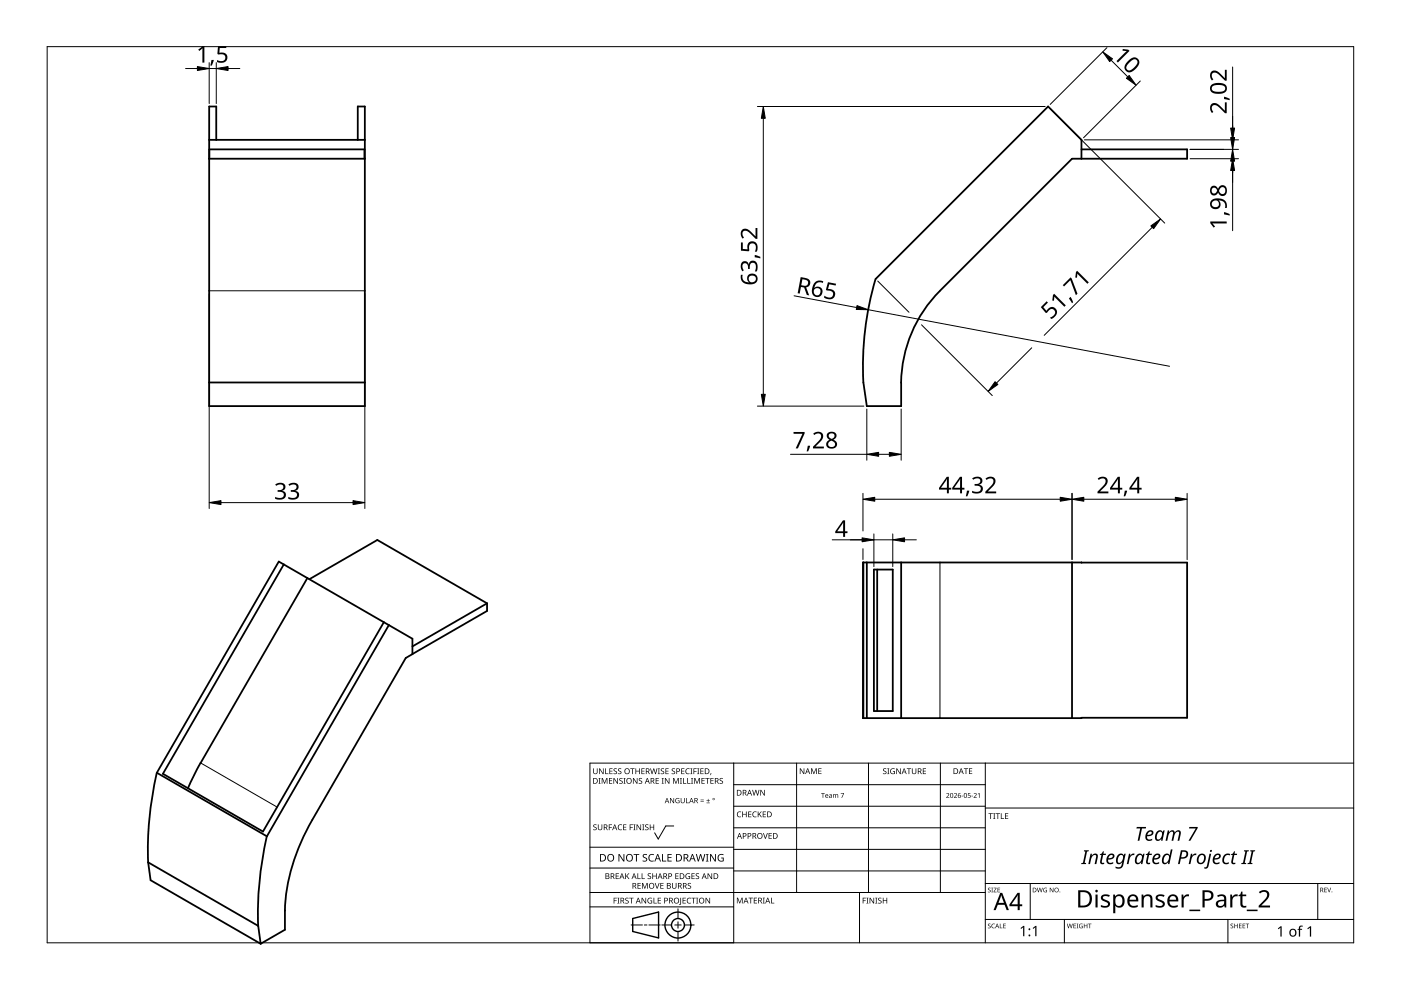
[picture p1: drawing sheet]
<svg xmlns="http://www.w3.org/2000/svg" width="297mm" height="210mm" viewBox="0 0 297 210" stroke-linecap="round" stroke-linejoin="round" font-family="sans-serif">
<g fill="none" stroke="#000" stroke-width=".38">
<path d="M44.4 29.7h33M44.4 31.7h32.9v2M45.9 29.7v-7.1h-1.5v63.5h33v-63.5h-1.5v7.1M77.4 33.7h-33M229.3 33.7v-4l-7.1-7.1-36.5 36.5M229.3 31.7h22.4v2h-24.4l-28 28M185.6 59.2a65.8 65.8 0 0 0-2.6 21.9M199.3 61.7a28.1 28.1 0 0 0-8.2 19.4M77.4 81.1h-33M191.1 81.1v5h-7.3l-.7-5M60.2 119.7l-25.7 44.4 21.3 12.2 25.6-44.4M183 119.3h68.7v32.9l-68.7 .1z"/>
<path d="M183.1 119.3v33M183.8 119.3v33M191.1 119.3v33M227.3 119.3v33M229.3 119.3h.1M65.2 122.6l-22.7 39.2M65.6 122.8l14.4-8.3 23.3 13.4M82.4 132.5l-25.8 44.8-23.3-13.5 25.8-44.7 28.3 16.3v3.3M103.3 127.9v1.6l-17.3 10-19.8 34.3M103.3 127.9l-15.9 9.2M185.3 120.8h4v30h-4zM186 120.8v30"/>
<path d="M33.2 163.9a72.6 72.6 0 0 0-1.8 19M42.5 161.8l-2.7 5.3M56.6 177.3a73.5 73.5 0 0 0-1.9 19M66.2 173.8a40.9 40.9 0 0 0-5.8 19.3v4l-5.1 3M54.7 196.3l-23.3-13.5 .5 3.8 23.4 13.5M54.7 196.3l.6 3.8"/>
</g>
<path d="M77.4 61.7h-33M199.3 119.3v33M42.5 161.8l16.3 9.3" fill="none" stroke="#000" stroke-width=".21"/>
<path d="M10 9.9h277v190h-277z" fill="none" stroke="#000" stroke-width=".21"/>
<g fill="none" stroke="#000" stroke-width=".21">
<path d="M125.1 179.6h30.5M142.8 175.1h-1.6l-1.6 2.8-.8-1.3M155.6 166.4h53.3M155.6 161.8v38.1h-30.5v-38.1h161.9M168.9 161.8v27.4M184.1 161.8v27.4M199.4 161.8v27.4M208.9 170.9h-53.3M208.9 175.5h-53.3M208.9 161.8v38.1M287 171.3h-78.1M125.1 192.3h30.5"/>
<path d="M125.1 189.2h83.8M133.8 196.1h2.4M136.6 196.1h.6M140 196.1h-2.4M140.3 196.1h2.1M143.1 196.1h1.3M143.7 195.4v1.4M143.7 197.5v2M143.7 192.7v2M147.2 196.1h-2.1M155.6 180.1h53.3M155.6 184h-30.5"/>
<path d="M182.2 189.2v10.7M208.9 184.7h-53.3M218.4 187.3v7.6M225.7 194.9v5M260.3 194.9v5M279.4 187.3v7.6M287 194.9h-78.1M287 187.3h-78.1"/>
</g>
<g fill="#000">
<path d="M125.8 174.9l.5-.1h.2l-.1 .2a.25 .25 0 0 0-.3-.1 .25 .25 0 0 0 0 .4 .42 .42 0 0 1 .4 .5 .42 .42 0 0 1-.7 .2v-.1a.27 .27 0 0 0 .5 0 .27 .27 0 0 0-.1-.4l-.4-.2zM125.8 162.9h.1v.8a.32 .32 0 0 0 .3 .3 .32 .32 0 0 0 .3-.3v-.8h.2v.8a.47 .47 0 0 1-.5 .4 .47 .47 0 0 1-.4-.4zM126.9 165h.4l-.1 .1v1l.1 .1h-.4l.1-.1v-1zM126.8 174.8h.1v.8a.32 .32 0 0 0 .3 .3 .32 .32 0 0 0 .3-.3v-.8h.2v.8a.47 .47 0 0 1-.5 .4 .47 .47 0 0 1-.4-.4zM127 162.9h.2l.6 1v-1h.2v1.2h-.2l-.7-1 .1 1h-.2zM127.6 165h.2l.4 1 .4-1h.2v1.2h-.2v-1.1l-.4 1.1h-.1l-.4-1.1v1.1h-.1zM128.3 162.9h.2v1.1h.5v.1h-.7zM129.1 174.8h.7v.1h-.6v.5h.5v.1h-.5v.5h-.1zM129.1 165h.7v.1h-.5v.4h.5v.1h-.5v.4h.5v.2h-.7zM129.2 162.9h.7v.1h-.5v.4h.4v.2h-.4v.4h.5v.1h-.7zM130.1 163l.5-.1 .2 .1v.1a.25 .25 0 0 0-.4-.1 .25 .25 0 0 0 0 .4 .42 .42 0 0 1 .4 .5 .42 .42 0 0 1-.7 .2v-.1a.27 .27 0 0 0 .5 0 .27 .27 0 0 0-.1-.4l-.4-.2zM130.1 165h.1l.7 1v-1h.1v1.2h-.2l-.6-1v1h-.1z"/>
<path d="M131.1 175l.5-.2 .3 .1-.1 .1a.49 .49 0 0 0-.7 .4 .49 .49 0 0 0 .8 .4 .57 .57 0 0 1-.8 0 .57 .57 0 0 1 0-.8zM131.1 163l.4-.1 .2 .1v.1a.25 .25 0 0 0-.4-.1 .25 .25 0 0 0 0 .4 .42 .42 0 0 1 .4 .5 .42 .42 0 0 1-.6 .2v-.1a.27 .27 0 0 0 .4 0 .27 .27 0 0 0-.1-.4l-.3-.2zM131.4 165.1l.4-.2 .2 .1v.1a.25 .25 0 0 0-.4-.1 .25 .25 0 0 0 0 .4l.4 .2v.4l-.4 .2-.3-.1 .1-.1a.27 .27 0 0 0 .4 .1 .27 .27 0 0 0-.1-.4l-.4-.3zM132.2 165h.4l-.1 .1v1l.1 .1h-.4l.1-.1v-1zM132.1 174.8h.7v.1h-.5v.4h.5v.1h-.5v.5h.5v.1h-.7zM133.5 174.8h.7v.1h-.5v.5h.5v.1h-.5v.5h-.2zM133.6 162.9h.9v.1h-.3v1.1h-.2v-1.1h-.4zM134.3 174.8h.4l-.1 .1v1l.1 .1h-.4l.1-.1v-1zM134.2 165h.2l.6 1v-1h.2v1.2h-.2l-.7-1v1h-.1zM134.7 162.9h.2v.5h.6v-.5h.2v1.2h-.2v-.5h-.6v.5h-.2zM135 174.8h.1l.7 1v-1h.1v1.2h-.2l-.6-1v1h-.1zM135.5 165.1l.4-.2 .2 .1v.1a.25 .25 0 0 0-.4-.1 .25 .25 0 0 0 0 .4l.4 .2v.4l-.4 .2-.3-.1 .1-.1a.27 .27 0 0 0 .4 .1 .27 .27 0 0 0-.1-.4l-.3-.3z"/>
<path d="M136.2 174.8h.4l-.1 .1v1l.1 .1h-.4l.1-.1v-1zM136 162.9h.7v.1h-.6v.4h.5v.2h-.5v.4h.6v.1h-.7zM136.8 174.9l.4-.1h.3l-.1 .2a.25 .25 0 0 0-.3-.1 .25 .25 0 0 0 0 .4 .42 .42 0 0 1 .4 .5 .42 .42 0 0 1-.7 .2v-.1a.27 .27 0 0 0 .5 0 .27 .27 0 0 0-.1-.4l-.4-.2zM137.8 174.8h.1v.5h.6v-.5h.2v1.2h-.2v-.6h-.6v.6h-.1zM137.8 162.9h.2l.3 1 .2-1h.2l.3 1 .2-1h.2l-.3 1.2h-.2l-.3-1-.3 1h-.1zM139 165h.7v.1h-.5v.4h.5v.1h-.5v.4h.5v.2h-.7zM139.5 162.9h.4l-.1 .1v1l.1 .1h-.4l.1-.1v-1zM140.3 165h.4l-.1 .1v1l.1 .1h-.4l.1-.1v-1zM140.1 163l.5-.1 .2 .1v.1a.25 .25 0 0 0-.4-.1 .25 .25 0 0 0 0 .4 .42 .42 0 0 1 .4 .5 .42 .42 0 0 1-.7 .2l.1-.1a.27 .27 0 0 0 .4 0 .27 .27 0 0 0-.1-.4l-.4-.2zM141.1 162.9h.7v.1h-.6v.4h.5v.2h-.5v.4h.6v.1h-.7zM141 165h.1l.7 1v-1h.1v1.2h-.1l-.7-1v1h-.1zM142.1 169.2h.1l.6 .9v-.9h.1v1.1h-.1l-.6-.9v.9h-.1z"/>
<path d="M142.5 163l.4-.1 .2 .1v.1a.25 .25 0 0 0-.4-.1 .25 .25 0 0 0 0 .4 .42 .42 0 0 1 .4 .5 .42 .42 0 0 1-.6 .2v-.1a.27 .27 0 0 0 .4 0 .27 .27 0 0 0-.1-.4l-.4-.2zM142.7 165h.2l.4 1 .4-1h.2v1.2h-.1v-1.1l-.4 1.1h-.2l-.4-1.1v1.1h-.1zM143.3 169.3l.5-.1 .3 .1-.1 .1a.45 .45 0 0 0-.7 .3 .45 .45 0 0 0 .6 .5v-.4h-.2v-.1h.4v.6a.6 .6 0 0 1-.8-.2 .6 .6 0 0 1 0-.8zM144.2 165h.4l-.2 .1v1l.2 .1h-.4l.1-.1v-1zM144.8 165h.2v1h.5v.2h-.7zM144.4 162.9h.7v.1h-.5v.4h.5v.2h-.5v.4h.5v.1h-.7zM144.3 169.2h.2v.7a.28 .28 0 0 0 .2 .3 .28 .28 0 0 0 .3-.3v-.7h.2v.7a.42 .42 0 0 1-.5 .4 .42 .42 0 0 1-.4-.4zM145.5 169.2h.1v1h.5v.1h-.6zM145.7 165h.2v1h.5v.2h-.7zM145.5 163.1l.3-.2 .4 .1v.1l-.3-.1a.49 .49 0 0 0-.4 .7 .49 .49 0 0 0 .7 .3 .57 .57 0 0 1-.8-.1 .57 .57 0 0 1 0-.8zM146.4 162.9h.4l-.1 .1v1l.1 .1h-.4l.1-.1v-1zM146.5 165h.5l-.2 .1v1l.2 .1h-.5l.2-.1v-1z"/>
<path d="M147 162.9h.7v.1h-.5v.5h.5v.1h-.5v.5h-.2zM147.2 165h.2l.4 1 .4-1h.2v1.2h-.2l.1-1.1-.5 1.1h-.1l-.4-1.1v1.1h-.1zM147.8 162.9h.5l-.2 .1v1l.2 .1h-.5l.2-.1v-1zM148.5 169.9h.7v.1h-.7zM148.5 169.5h.7v.2h-.7zM148.5 162.9h.7v.1h-.6v.4h.5v.2h-.5v.4h.6v.1h-.7zM148.7 165h.7v.1h-.5v.4h.5v.1h-.5v.4h.5v.2h-.7zM149.8 170.2h.7v.1h-.7zM149.5 165h.9v.1h-.3v1.1h-.2v-1.1h-.4zM150.1 169.4l.1 .3h.3l-.3 .1v.3l-.1-.3h-.3l.3-.1zM150.7 163.9h.1l-.2 .4zM150.6 165h.7v.1h-.5v.4h.5v.1h-.5v.4h.5v.2h-.7z"/>
<path d="M152.6 165.1l.4-.2 .3 .1-.1 .1a.25 .25 0 0 0-.4-.1 .25 .25 0 0 0 0 .4l.4 .2 .1 .4-.4 .2-.4-.1 .1-.1a.27 .27 0 0 0 .5 .1 .27 .27 0 0 0-.1-.4l-.4-.3zM156.4 172.2l.4-.2 .4 .1-.1 .1a.49 .49 0 0 0-.7 .5 .49 .49 0 0 0 .7 .4 .57 .57 0 0 1-.8 0 .57 .57 0 0 1 0-.8zM157.4 172.1h.1v.5h.7v-.5h.1v1.2h-.1v-.6h-.7v.6h-.1zM158.6 172.1h.7v.1h-.5v.4h.5v.1h-.5v.4h.5v.2h-.7zM159.7 172.2l.3-.2 .4 .1v.1h-.3a.49 .49 0 0 0-.4 .6 .49 .49 0 0 0 .7 .3 .57 .57 0 0 1-.8 0 .57 .57 0 0 1 0-.8zM159.5 167.5h.1l.3 1 .3-1h.1l.3 1 .3-1h.1l-.3 1.2h-.2l-.3-1.1-.2 1.1h-.2zM160.7 172.1h.1v.6l.5-.6h.2l-.5 .5 .5 .7h-.1l-.5-.6-.1 .6h-.1zM161.8 176.6h.1l.4 1.1 .3-1.1h.2l-.4 1.2h-.2zM161.2 167.5h.2l.6 1v-1h.2v1.2h-.2l-.7-1v1h-.1zM161.7 172.1h.7v.1h-.5v.4h.5v.1h-.5v.4h.5v.2h-.7zM163 176.6h.6v.2h-.5v.3h.5v.2h-.5v.4h.5v.1h-.6zM169.6 162.9h.2l.6 1v-1h.1v1.2h-.1l-.7-1v1h-.1z"/>
<path d="M172 162.9h.2l.4 1 .3-1h.3v1.2h-.2v-1l-.4 1h-.1l-.4-1.1v1.1h-.1zM173.5 162.9h.7v.1h-.5v.4h.4v.1h-.4v.5h.5v.1h-.7zM174.1 168.1h.8v.2h-.3l-.1 .9h-.1v-.9h-.3zM176.6 168.4l.6 .1a.28 .28 0 0 1 .3-.1 .28 .28 0 0 1 .2 .3v.5h-.1v-.5a.19 .19 0 0 0-.2-.2 .19 .19 0 0 0-.2 .2v.5h-.1v-.5a.19 .19 0 0 0-.2-.2 .19 .19 0 0 0-.2 .3v.4h-.1zM178.3 168.1h.6l-.4 1.1h-.1l.4-.9h-.5zM187.3 163l.4-.1 .2 .1v.1a.25 .25 0 0 0-.4-.1 .25 .25 0 0 0 0 .4 .42 .42 0 0 1 .4 .5 .42 .42 0 0 1-.6 .2v-.1a.27 .27 0 0 0 .4 0 .27 .27 0 0 0-.1-.4l-.3-.2zM188.1 162.9h.5l-.2 .1v1l.2 .1h-.5l.2-.1v-1zM188.9 163.1l.5-.2 .3 .1v.1a.5 .5 0 0 0-.8 .4 .5 .5 0 0 0 .7 .5v-.4h-.3v-.1h.4v.6a.66 .66 0 0 1-.8-.1 .66 .66 0 0 1 0-.9zM190 162.9h.2l.7 1-.1-1h.2v1.2h-.2l-.6-1v1h-.2zM192.3 162.9h.9v.1h-.4v1.1h-.2v-1.1h-.3zM193.3 162.9h.2v.8a.32 .32 0 0 0 .3 .3 .32 .32 0 0 0 .3-.3v-.8h.2v.8a.47 .47 0 0 1-.5 .4 .47 .47 0 0 1-.5-.4zM195.7 162.9h.6v.1h-.5v.4h.5v.2h-.5v.4h.5v.1h-.6z"/>
<path d="M200.6 168.3a.37 .37 0 0 1 .6 0 .37 .37 0 0 1-.2 .5l-.2 .3h.5v.1h-.7l.3-.4a.27 .27 0 0 0 .3-.4 .27 .27 0 0 0-.5-.1zM202.3 168.3a.37 .37 0 0 1 .6 0 .37 .37 0 0 1-.3 .5l-.2 .3h.5v.1h-.7l.3-.4a.27 .27 0 0 0 .3-.4 .27 .27 0 0 0-.4-.1zM203.9 168.7h.3v.1h-.3zM204.4 162.9h.9v.1h-.4v1.1h-.2v-1.1h-.3zM205.2 168.1h.5v.2h-.4v.3l.2-.1a.34 .34 0 0 1 .3 .6 .33 .33 0 0 1-.6-.1 .29 .29 0 0 0 .4 .1 .29 .29 0 0 0 0-.5 .29 .29 0 0 0-.4 0zM206 168.7h.3v.1h-.3zM205.4 162.9h.7v.1h-.5v.4h.5v.1h-.5v.5h.5v.1h-.7zM206.4 168.3a.37 .37 0 0 1 .6 0 .37 .37 0 0 1-.2 .5l-.2 .3h.5v.1h-.7l.3-.4a.27 .27 0 0 0 .3-.4 .27 .27 0 0 0-.5-.1zM207.3 168.4l.4-.3v1.1h-.1v-.9zM209.6 172.4h.9v.2h-.4v1h-.1v-1h-.4zM210.6 172.4h.4l-.1 .1v1l.1 .1h-.4l.1-.1v-1zM211.1 172.4h.9v.2h-.4v1h-.1v-1h-.4z"/>
<path d="M212.2 172.4h.2v1.1h.5v.1h-.7zM213.1 172.4h.7v.2h-.6v.3h.5v.2h-.5v.4h.6v.1h-.7zM241 175.3h2l-.1 .4h-.8l-.5 2.6h-.4l.6-2.6h-.9zM247.6 176.1h.3v.4l.4-.4h.5l.3 .4a.66 .66 0 0 1 .8-.5 .66 .66 0 0 1 .4 .9l-.3 1.4h-.3l.3-1.4a.41 .41 0 0 0-.3-.6 .41 .41 0 0 0-.5 .4l-.4 1.6h-.4l.3-1.4a.39 .39 0 0 0-.2-.6 .39 .39 0 0 0-.5 .3l-.5 1.7h-.4zM252.2 175.3h1.8l-1.6 3h-.4l1.5-2.6h-1.4zM130.1 190.3h.7v.2h-.5v.4h.4v.1h-.4v.6h-.2zM130.5 185.2h.7v.1h-.5v.4h.5v.1h-.5v.4h.5v.2h-.7zM130.9 190.3h.4l-.1 .2v.9l.1 .2h-.4l.1-.2v-.9zM131.1 181.1h.3l.8 1.3v-1.3h.2v1.6h-.3l-.8-1.4v1.4h-.2zM132.6 190.5l.4-.2 .3 .1-.1 .1a.25 .25 0 0 0-.4-.1 .25 .25 0 0 0 0 .4 .4 .4 0 0 1 .5 .3 .4 .4 0 0 1-.3 .5 .4 .4 0 0 1-.5-.2h.1a.27 .27 0 0 0 .5 .1 .27 .27 0 0 0-.1-.5l-.4-.2zM132.6 185.2h.1v.6l.6-.6h.1l-.4 .5 .5 .7h-.2l-.5-.6-.1 .6h-.1zM133.4 190.3h.9v.2h-.4v1.1h-.1v-1.1h-.4z"/>
<path d="M134.3 181.1h1.2v.2h-.5v1.4h-.2v-1.4h-.5zM135.2 185.2h.1v1h.5v.2h-.6zM135.2 187.2h.6v.1h-.5v.4h.5v.2h-.5v.4h.5v.1h-.6zM136 185.2h.2v1h.5v.2h-.7zM136.1 187.2h.2l.4 1 .4-1h.2v1.2h-.1v-1l-.4 1h-.2l-.4-1 .1 1h-.2zM136 190.3h.2l.7 1.1-.1-1.1h.2v1.3h-.2l-.6-1v1h-.2zM136.3 181.2l.4-.1h.5l-.2 .2a.33 .33 0 0 0-.5 .1 .33 .33 0 0 0 .4 .4 .49 .49 0 0 1 .3 .7 .49 .49 0 0 1-.8 .2l-.2-.1v-.2l.3 .1a.35 .35 0 0 0 .5-.2 .35 .35 0 0 0-.4-.4l-.3-.3zM137.4 190.5l.6-.2 .3 .1-.1 .1a.5 .5 0 0 0-.8 .4 .5 .5 0 0 0 .7 .5v-.3h-.3v-.2h.5v.6a.66 .66 0 0 1-.9-.1 .66 .66 0 0 1 0-.9zM137.4 185.3l.4-.2 .2 .1v.1a.25 .25 0 0 0-.4-.1 .25 .25 0 0 0 0 .4 .42 .42 0 0 1 .4 .6 .42 .42 0 0 1-.6 .2v-.2a.27 .27 0 0 0 .4 .1 .27 .27 0 0 0-.1-.4l-.3-.3zM137.7 181.3l.4-.2h.6l-.1 .2-.4-.1a.64 .64 0 0 0-.5 .9 .64 .64 0 0 0 .9 .3v.2a.83 .83 0 0 1-1-.3 .83 .83 0 0 1 .1-1zM138.6 190.3h.1v1.1h.5v.2h-.6zM138.8 187.2h.2l.3 1.1 .4-1.1h.1l-.4 1.2h-.1z"/>
<path d="M138.3 185.2h.2v.5h.6v-.5h.1v1.2h-.1v-.6h-.6v.6h-.2zM139.5 190.3h.6v.2h-.5v.4h.5v.1h-.5v.4h.5v.2h-.6zM140.4 181.1h.2v1.4h.7v.2h-.9zM140 187.2h.7v.1h-.5v.4h.5v.2h-.5v.4h.5v.1h-.7zM141.5 181.1h.9v.2h-.7v.4h.7v.2h-.7v.6h.7v.2h-.9zM142.5 187.2h.1v.8a.32 .32 0 0 0 .4 .3 .32 .32 0 0 0 .3-.3v-.8h.1v.8a.47 .47 0 0 1-.4 .4 .47 .47 0 0 1-.5-.4zM143.2 185.2h.7v.1h-.6v.4h.5v.1h-.5v.4h.6v.2h-.7zM144.2 190.3h.2v1.3l-.1 .2-.3 .1v-.2l.2-.1zM144.7 190.3h.7v.2h-.5v.4h.5v.1h-.5v.4h.5v.2h-.7zM145.5 185.3l.4-.2 .4 .1-.1 .1a.5 .5 0 0 0-.7 .4 .5 .5 0 0 0 .7 .5v-.3h-.3v-.2h.4v.6a.66 .66 0 0 1-.9-.1 .66 .66 0 0 1 .1-.9zM145.8 190.5l.3-.2 .4 .1v.1h-.3a.49 .49 0 0 0-.4 .6 .49 .49 0 0 0 .7 .3 .57 .57 0 0 1-.8 0 .57 .57 0 0 1 0-.8zM145.9 187.3l.4-.1 .2 .1v.1a.25 .25 0 0 0-.4-.1 .25 .25 0 0 0 0 .4l.4 .2v.3l-.4 .2h-.3l.1-.1a.27 .27 0 0 0 .4 0 .27 .27 0 0 0-.1-.4l-.4-.2z"/>
<path d="M146.6 190.3h.9v.2h-.4v1.1h-.1v-1.1h-.4zM146.6 185.2h.7v.1h-.5v.4h.5v.1h-.5v.4h.5v.2h-.7zM147.6 190.3h.4l-.1 .2v.9l.1 .2h-.4l.1-.2v-.9zM147.6 185.3l.4-.2 .2 .1v.1a.25 .25 0 0 0-.4-.1 .25 .25 0 0 0 0 .4 .42 .42 0 0 1 .4 .6 .42 .42 0 0 1-.7 .2l.1-.2a.27 .27 0 0 0 .4 .1 .27 .27 0 0 0-.1-.4l-.4-.3zM147.5 181.1h.2l.4 1.3 .3-1.3h.2l.4 1.3 .3-1.3h.2l-.4 1.6h-.2l-.4-1.4-.3 1.4h-.2zM149.7 181.1h.5l-.2 .1v1.3l.2 .2h-.5l.1-.2v-1.3zM149.6 190.3h.2l.6 1.1v-1.1h.2v1.3h-.2l-.7-1v1h-.1zM150 185.2h.2l.6 1v-1h.2v1.2h-.2l-.6-1v1h-.2zM150.5 181.1h.3l.8 1.3v-1.3h.2v1.6h-.2l-.9-1.4v1.4h-.2zM152.4 181.3l.7-.2h.3l-.1 .2a.65 .65 0 0 0-1 .5 .65 .65 0 0 0 .9 .7v-.5h-.3v-.2h.5v.8a.86 .86 0 0 1-1.1-.2 .86 .86 0 0 1 .1-1.1zM156.2 190.3h.3l.3 1 .4-1h.3v1.2h-.2v-1l-.4 1h-.1l-.4-1v1h-.2zM158.7 190.3h.9v.2h-.3v1h-.2v-1h-.4z"/>
<path d="M159.8 190.3h.7v.2h-.5v.3h.5v.2h-.5v.4h.5v.1h-.7zM161.7 190.3h.5l-.2 .2v.9l.2 .1h-.5l.2-.1v-.9zM163.5 190.3h.1v1.1h.6v.1h-.7zM182.9 190.3h.7v.2h-.5v.4h.5v.1h-.5v.6h-.2zM183.7 190.3h.4l-.1 .2v.9l.1 .2h-.4l.1-.2v-.9zM184.4 190.3h.1l.7 1v-1h.1v1.3h-.1l-.7-1v1h-.1zM185.6 190.3h.4l-.1 .2v.9l.1 .2h-.4l.1-.2v-.9zM186.2 190.5l.5-.2 .2 .1v.1a.25 .25 0 0 0-.4-.1 .25 .25 0 0 0 0 .4l.4 .2v.4l-.4 .2-.3-.1v-.1a.27 .27 0 0 0 .5 .1 .27 .27 0 0 0-.1-.5l-.4-.2zM187.2 190.3h.1v.6h.6v-.6h.2v1.3h-.2v-.6h-.6v.6h-.1zM209.5 188.3l.3-.1 .2 .2a.24 .24 0 0 0-.3-.1 .24 .24 0 0 0-.1 .3 .24 .24 0 0 0 .3 .1l.2 .2-.1 .2-.4 .1-.2-.2a.23 .23 0 0 0 .4 .2 .23 .23 0 0 0 0-.4l-.3-.2zM209.5 195.9l.3-.1 .2 .2a.24 .24 0 0 0-.3-.1 .24 .24 0 0 0-.1 .3 .24 .24 0 0 0 .3 .1 .31 .31 0 0 1 0 .5 .31 .31 0 0 1-.5-.1 .23 .23 0 0 0 .4 .1 .23 .23 0 0 0 0-.4l-.3-.2zM210.2 188.2h.3l-.1 .1 .1 .9h-.3l.1-.1z"/>
<path d="M210.3 196l.4-.2 .2 .1v.1a.39 .39 0 0 0-.6 .3 .39 .39 0 0 0 .6 .4 .46 .46 0 0 1-.7-.1 .46 .46 0 0 1 .1-.6zM210.7 188.2h.6l-.5 .9h.5v.1h-.7l.5-.9h-.4zM212 195.8h.1v.9l.4 .1h-.5zM211.5 188.2h.5l-.4 .1v.3h.4l-.4 .1v.4l.4 .1h-.5zM212.7 195.8h.5l-.4 .1v.3h.4l-.4 .2v.3l.4 .1h-.5zM216.4 196.8l.6-.5h.2v2.2h-.3v-1.9l-.4 .4zM218.9 196.8l.6-.5h.3v2.2h-.3v-1.9l-.4 .4zM219.8 188.2h.2l.2 .8 .2-.8h.1l.3 .8 .2-.8h.1l-.3 1h-.1l-.2-.8-.3 .8h-.1zM221.3 188.3h.7h-.1a.4 .4 0 0 0-.6 .4 .4 .4 0 0 0 .6 .4v-.3l-.2-.1h.3v.5a.53 .53 0 0 1-.7-.2 .53 .53 0 0 1 0-.7zM222.6 188.2h.1l.5 .8v-.8h.1v1h-.1l-.5-.8v.8h-.1zM226.2 195.8h.1l.2 .9 .3-.9h.1l.2 .9 .2-.9h.1l-.2 1h-.1l-.3-.8-.2 .8h-.1zM227.6 195.8h.5l-.4 .1v.3h.4l-.4 .2v.3l.4 .1h-.5z"/>
<path d="M228.3 195.8h.3l-.1 .1 .1 .9h-.3l.1-.1zM228.9 196l.7-.1-.2 .1a.4 .4 0 0 0-.5 .3 .4 .4 0 0 0 .5 .4v-.3l-.2-.1h.4v.5a.53 .53 0 0 1-.7-.1 .53 .53 0 0 1 0-.7zM229.8 180.3h1.1l-.1 .2-.3 .1-.5 2.3 .3 .1-.1 .2h-1l.1-.2 .3-.1 .5-2.3-.3-.1zM229.8 195.8h.1v.4h.5v-.4h.1v1h-.1v-.4h-.5v.4h-.1zM230.7 195.8h.7l-.3 .1v.9h-.1v-.9zM231.2 181h.3v.4a.67 .67 0 0 1 .8-.4 .67 .67 0 0 1 .4 .9l-.3 1.3h-.3l.3-1.4a.4 .4 0 0 0-.2-.6 .4 .4 0 0 0-.6 .3l-.5 1.7h-.4zM233.2 181.1l.4-.1 .2-.5h.3l-.2 .5h.6l-.1 .3h-.5l-.3 1.2a.32 .32 0 0 0 .1 .4 .32 .32 0 0 0 .4 0 .41 .41 0 0 1-.7 .3l-.2-.4 .3-1.5h-.3zM233.6 189.9a1.61 1.61 0 0 1 1.7-.1l-.2 .4-.7-.2-.5 .2v.3l.6 .3a.99 .99 0 0 1 .9 .8 1.25 1.25 0 0 1-2 .7v-.4a1.08 1.08 0 0 0 1.5-.1l-.1-.3-.6-.3a.81 .81 0 0 1-.6-1.3zM239.4 181h.3l-.1 .4 .5-.4h.4v.3l-.5 .1-.4 .3-.3 1.5h-.4zM243 181.1l.3-.1 .3-.5h.2l-.1 .5h.5v.3h-.6l-.2 1.2a.32 .32 0 0 0 0 .4 .32 .32 0 0 0 .4 0 .41 .41 0 0 1-.6 .3l-.2-.4 .3-1.5h-.4zM242 189.7h.4l.1 .3a1.04 1.04 0 0 1 1.1-.3 1.04 1.04 0 0 1 .7 .9v1.8h-.4v-1.7a.73 .73 0 0 0-.9-.7 .73 .73 0 0 0-.5 1v1.4h-.5zM245.2 189.9a1.61 1.61 0 0 1 1.7-.1l-.1 .4-.8-.2-.5 .2v.3l.7 .3a.99 .99 0 0 1 .8 .8 1.25 1.25 0 0 1-2 .7v-.4a1.08 1.08 0 0 0 1.5-.1v-.3l-.6-.3a.81 .81 0 0 1-.7-1.3z"/>
<path d="M250.5 189.7h.4l.1 .5 .4-.5 .7-.1v.5h-.5a.87 .87 0 0 0-.6 .8v1.5h-.5zM252.5 181h.3v.4l.4-.4h.5l-.1 .3-.5 .1-.3 .3-.4 1.5h-.4zM256.4 181h.4l-.5 2.5a.67 .67 0 0 1-1 .6v-.3l.4 .1 .2-.3zM259.6 181.3a1.12 1.12 0 0 1 1.2-.2l-.1 .3a.9 .9 0 0 0-1.1 .4 .9 .9 0 0 0 .3 1.1l.6-.1v.3a.92 .92 0 0 1-1.1-.1 .92 .92 0 0 1-.2-1.1zM260.9 195.9l.4-.1 .1 .2a.24 .24 0 0 0-.3-.1 .24 .24 0 0 0-.1 .3 .24 .24 0 0 0 .4 .1 .31 .31 0 0 1 0 .5 .31 .31 0 0 1-.5-.1 .23 .23 0 0 0 .3 .1 .23 .23 0 0 0 .1-.4l-.4-.2zM261 181.1l.4-.1 .2-.5h.3l-.1 .5h.5l-.1 .3h-.5l-.3 1.2a.28 .28 0 0 0 0 .3 .28 .28 0 0 0 .4 .1h.1a.41 .41 0 0 1-.6 .3l-.3-.4 .3-1.5h-.3zM260.8 189.7h.4l.1 .5 .5-.5 .6-.1v.5h-.5a.87 .87 0 0 0-.6 .8v1.5h-.5zM261.7 195.8h.1v.4h.5v-.4h.1v1h-.1v-.4h-.5v.4h-.1zM262.7 195.8h.5l-.4 .1v.3h.4l-.4 .2v.3l.4 .1h-.5zM263.2 189h.2v.7h.8v.3h-.8v1.6l.3 .5 .5-.1v.4a.83 .83 0 0 1-1.2-.8v-1.6h-.4v-.2l.4-.2zM263.5 195.8h.5l-.4 .1v.3h.4l-.4 .2v.3l.4 .1h-.5zM263.8 180.3h1v.2l-.4 .1-.5 2.3 .3 .1v.2h-1v-.2l.3-.1 .5-2.3-.3-.1z"/>
<path d="M264.1 195.8h.7l-.3 .1v.9h-.1v-.9zM265.1 180.3h1v.2l-.4 .1-.5 2.3 .4 .1-.1 .2h-1v-.2l.4-.1 .5-2.3-.3-.1zM266.9 189.1a1.21 1.21 0 0 1 1.4-.4 1.21 1.21 0 0 1 .8 1.2l-.3 .7-1.4 1.4h1.9v.4h-2.4v-.4l1.1-1.1a1.03 1.03 0 0 0 .3-1.8h-.5l-.7 .3zM270.9 196.9l.6-.5h.2v2.2h-.2v-1.9l-.4 .3zM275.5 196.4l.7-.1v.2h-.4l-.1 .2-.1 .2h.5v.2h-.5v1.5h-.2v-1.5h-.3l.3-.2zM277.2 196.9l.6-.5h.2v2.2h-.3v-1.9l-.4 .3zM280.8 188.2h.5l-.4 .1v.3h.4l-.4 .1v.4l.4 .1h-.5zM281.4 188.2h.1l.3 .8 .3-.8h.1l-.3 1h-.1z"/>
<path d="M125.8 165h.3a.54 .54 0 0 1 .6 .6 .56 .56 0 0 1-.6 .6h-.3zM125.9 165.1v.9h.2a.43 .43 0 0 0 .5-.4 .41 .41 0 0 0-.5-.5z"/>
<path d="M128 174.8h.3a.35 .35 0 0 1 .5 .2 .35 .35 0 0 1-.3 .5l.4 .5h-.2l-.3-.5h-.2v.5h-.2zM128.2 174.9v.5h.1a.23 .23 0 0 0 .3-.2 .23 .23 0 0 0-.3-.3z"/>
<path d="M130.3 174.8h.1l.5 1.2h-.2l-.1-.4h-.5l-.2 .4h-.1zM130.3 175l-.2 .5h.4z"/>
<path d="M132.3 163.5a.61 .61 0 0 1 1.2 0 .61 .61 0 0 1-1.2 0zM132.7 163.1l-.1 .4a.45 .45 0 0 0 .5 .4 .45 .45 0 0 0 .3-.5 .45 .45 0 0 0-.5-.4z"/>
<path d="M132.7 165.6a.61 .61 0 0 1 1.2 0 .61 .61 0 0 1-1.2 0zM133.1 165.2a.47 .47 0 0 0-.1 .7 .47 .47 0 0 0 .7-.1 .45 .45 0 0 0 0-.6 .45 .45 0 0 0-.6 0z"/>
<path d="M136.9 162.9h.4a.35 .35 0 0 1 .4 .3 .35 .35 0 0 1-.2 .4l.3 .5h-.2l-.3-.5h-.2v.5h-.2zM137.1 163v.5h.2a.23 .23 0 0 0 .3-.2 .23 .23 0 0 0-.3-.3z"/>
<path d="M137.2 165h.1l.5 1.2h-.2l-.1-.4h-.5l-.1 .4h-.2zM137.2 165.1l-.2 .6h.4z"/>
<path d="M138 165h.3a.35 .35 0 0 1 .4 .2 .35 .35 0 0 1-.2 .4l.3 .6h-.2l-.3-.5h-.2v.5h-.1zM138.1 165.1v.4h.2a.23 .23 0 0 0 .3-.2 .23 .23 0 0 0-.3-.2z"/>
<path d="M141.4 169.2h.1l.4 1.1h-.1l-.2-.3h-.4l-.1 .3h-.2zM141.4 169.3l-.2 .5h.4z"/>
<path d="M143.4 162.9h.3a.41 .41 0 0 1 .5 .5 .41 .41 0 0 1-.6 .3v.4h-.2zM143.6 163v.5a.29 .29 0 0 0 .4-.2 .29 .29 0 0 0-.4-.3z"/>
<path d="M146.5 169.2h.2l.4 1.1h-.2l-.1-.3h-.4l-.2 .3h-.1zM146.6 169.3l-.2 .5h.4z"/>
<path d="M147.2 169.2h.3a.31 .31 0 0 1 .4 .2 .31 .31 0 0 1-.2 .4l.3 .5h-.1l-.3-.5h-.2v.5h-.2zM147.4 169.3v.4h.1a.21 .21 0 0 0 .3-.2 .21 .21 0 0 0-.3-.2z"/>
<path d="M149.4 162.9h.4a.61 .61 0 0 1 .6 .6 .61 .61 0 0 1-.6 .6h-.4zM149.6 163v1h.2a.48 .48 0 0 0 .4-.5 .48 .48 0 0 0-.4-.5z"/>
<path d="M151.1 169.4a.24 .24 0 0 1 .4 0 .24 .24 0 0 1-.4 0zM151.2 169.4a.15 .15 0 0 0 .3 0 .15 .15 0 0 0-.3 0z"/>
<path d="M151.6 165h.3a.35 .35 0 0 1 .4 .2 .35 .35 0 0 1-.2 .4l.3 .6h-.1l-.3-.5h-.3v.5h-.1zM151.7 165.1v.4h.2a.23 .23 0 0 0 .3-.2 .23 .23 0 0 0-.3-.2z"/>
<path d="M156.7 176.6h.2l.4 1.2h-.1l-.2-.3h-.5l-.1 .3h-.2zM156.8 176.8l-.2 .5h.4z"/>
<path d="M156.2 167.5h.4a.61 .61 0 0 1 .6 .6 .61 .61 0 0 1-.6 .6h-.4zM156.4 167.6v1h.2a.49 .49 0 0 0 .4-.4 .49 .49 0 0 0-.3-.6z"/>
<path d="M157.5 167.5h.3a.35 .35 0 0 1 .4 .2 .35 .35 0 0 1-.2 .4l.3 .6h-.1l-.3-.5h-.3v.5h-.1zM157.6 167.6v.5h.2a.23 .23 0 0 0 .3-.3 .23 .23 0 0 0-.3-.2z"/>
<path d="M157.5 176.6h.3a.41 .41 0 0 1 .5 .5 .41 .41 0 0 1-.7 .3v.4h-.1zM157.6 176.8v.4a.29 .29 0 0 0 .5-.2 .29 .29 0 0 0-.5-.2z"/>
<path d="M158.5 176.6h.3a.41 .41 0 0 1 .5 .5 .41 .41 0 0 1-.6 .3v.4h-.2zM158.7 176.8v.4a.29 .29 0 0 0 .4-.2 .29 .29 0 0 0-.4-.2z"/>
<path d="M158.8 167.5h.2l.5 1.2h-.2l-.1-.4h-.5l-.2 .4h-.1zM158.9 167.6l-.2 .6h.4z"/>
<path d="M159.6 176.6h.3a.35 .35 0 0 1 .4 .3 .35 .35 0 0 1-.2 .4l.3 .5h-.2l-.3-.5h-.2v.5h-.1zM159.7 176.8v.4h.2a.23 .23 0 0 0 .3-.2 .23 .23 0 0 0-.3-.2z"/>
<path d="M160.4 177.2a.65 .65 0 0 1 1.3 0 .65 .65 0 0 1-1.3 0zM160.8 176.8l-.1 .4a.45 .45 0 0 0 .5 .4 .45 .45 0 0 0 .4-.5 .45 .45 0 0 0-.5-.4z"/>
<path d="M162.7 172.1h.3a.61 .61 0 0 1 .6 .6 .61 .61 0 0 1-.6 .6h-.3zM162.8 172.2v.9h.2a.48 .48 0 0 0 .5-.4 .48 .48 0 0 0-.5-.5z"/>
<path d="M163.9 176.6h.4a.61 .61 0 0 1 .6 .7 .61 .61 0 0 1-.7 .5h-.3zM164.1 176.8v.9h.1a.48 .48 0 0 0 .5-.4 .48 .48 0 0 0-.4-.5z"/>
<path d="M171.2 162.9h.1l.5 1.2h-.2l-.1-.4h-.5l-.1 .4h-.2zM171.2 163.1l-.1 .5h.3z"/>
<path d="M175.1 168.5h.4l.1 .3h-.5l.1 .2h.4v.1h-.5zM175.2 168.5l-.1 .2h.4l-.1-.2z"/>
<path d="M175.8 168.4l.5 .1 .1 .7-.1-.1a.26 .26 0 0 1-.4 .1 .26 .26 0 0 1-.1-.4 .26 .26 0 0 1 .3-.1h.2l-.1-.2zM175.9 168.9a.19 .19 0 0 0 .2 .2 .19 .19 0 0 0 .2-.3z"/>
<path d="M191.6 162.9h.2l.4 1.2h-.1l-.2-.4h-.4l-.2 .4h-.1zM191.7 163.1l-.2 .5h.4z"/>
<path d="M194.6 162.9h.3a.35 .35 0 0 1 .5 .2 .35 .35 0 0 1-.3 .5l.4 .5h-.2l-.3-.5h-.3v.5h-.1zM194.7 163v.5h.2a.23 .23 0 0 0 .3-.2 .23 .23 0 0 0-.3-.3z"/>
<path d="M201.6 168.2l.3-.1 .2 .3v.5l-.2 .3-.3-.1-.1-.2zM201.6 168.3v.4a.26 .26 0 0 0 .2 .4 .26 .26 0 0 0 .2-.4l-.1-.4z"/>
<path d="M203.2 168.2l.5-.1-.4 .2-.1 .3a.35 .35 0 0 1 .5 .2 .35 .35 0 0 1-.3 .5 .35 .35 0 0 1-.3-.5zM203.2 168.9a.22 .22 0 0 0 .4 0 .22 .22 0 0 0-.4 0z"/>
<path d="M202.2 162.9h.3a.55 .55 0 0 1 .6 .6 .56 .56 0 0 1-.6 .6h-.3zM202.3 163v1h.2a.48 .48 0 0 0 .5-.5 .48 .48 0 0 0-.5-.5z"/>
<path d="M203.7 162.9h.2l.4 1.2h-.1l-.2-.4h-.5l-.1 .4h-.2zM203.8 163.1l-.2 .5h.4z"/>
<path d="M204.5 168.2l.3-.1 .2 .3v.5l-.2 .3-.3-.1-.1-.2zM204.5 168.3v.2a.38 .38 0 0 0 .3 .5 .41 .41 0 0 0 .1-.4 .41 .41 0 0 0-.4-.3z"/>
<path d="M243.3 176.3a.67 .67 0 0 1 .8-.3 .67 .67 0 0 1 .4 .9l-.5 .3-.8 .1a.61 .61 0 0 0 .3 .7 .61 .61 0 0 0 .8-.2v.3a.96 .96 0 0 1-1.3-.1 .96 .96 0 0 1 0-1.2zM243.5 176.5l-.2 .5a.66 .66 0 0 0 .9-.5l-.3-.2z"/>
<path d="M245.3 176.3l.7-.3 .5 .4 .2-.3h.2l-.4 2.2h-.3v-.4l-.7 .4a.94 .94 0 0 1-.5-1.5zM245.6 176.5a.9 .9 0 0 0 0 1.5 1.02 1.02 0 0 0 .5-1.7z"/>
<path d="M128.4 185.2h.3a.31 .31 0 0 1 .5 .1 .31 .31 0 0 1-.3 .4 .33 .33 0 0 1 .3 .4 .33 .33 0 0 1-.4 .3h-.4zM128.5 185.8v.4h.3a.23 .23 0 0 0 .3-.2 .23 .23 0 0 0-.3-.2zM128.5 185.3v.4h.2a.21 .21 0 0 0 .3-.2 .21 .21 0 0 0-.3-.2z"/>
<path d="M127.2 181.1h.5a.71 .71 0 0 1 .8 .8 .73 .73 0 0 1-.8 .8h-.5zM127.4 181.2v1.3h.2a.56 .56 0 0 0 .7-.6 .54 .54 0 0 0-.6-.7z"/>
<path d="M129.5 185.2h.3a.35 .35 0 0 1 .4 .2 .35 .35 0 0 1-.2 .4l.3 .6h-.1l-.3-.5h-.3v.5h-.1zM129.6 185.3v.4h.2a.23 .23 0 0 0 .3-.2 .23 .23 0 0 0-.3-.2z"/>
<path d="M128.9 181.3a.76 .76 0 0 1 1.1 .1 .76 .76 0 0 1-.1 1.1 .76 .76 0 0 1-1.1-.3v-.5zM129.1 181.4a.62 .62 0 0 0-.1 .8 .62 .62 0 0 0 .8 .2l.1-.1a.61 .61 0 0 0 0-.8 .61 .61 0 0 0-.8-.1z"/>
<path d="M131.6 190.3h.3a.35 .35 0 0 1 .4 .3 .35 .35 0 0 1-.2 .4l.3 .6h-.1l-.3-.5h-.3v.5h-.1zM131.7 190.5v.4h.2a.23 .23 0 0 0 .3-.2 .23 .23 0 0 0-.3-.2z"/>
<path d="M131.8 185.2h.1l.5 1.2h-.2l-.1-.4h-.5l-.1 .4h-.2zM131.9 185.3l-.2 .6h.4z"/>
<path d="M132.9 181.3a.76 .76 0 0 1 1.1 .1 .76 .76 0 0 1-.1 1.1 .76 .76 0 0 1-1.1-.3l-.1-.5zM133.1 181.4a.62 .62 0 0 0-.2 .8 .62 .62 0 0 0 .9 .2l.1-.1a.61 .61 0 0 0 0-.8 .61 .61 0 0 0-.8-.1z"/>
<path d="M134.1 187.2h.3a.35 .35 0 0 1 .5 .2 .35 .35 0 0 1-.3 .5l.4 .5h-.2l-.3-.5h-.2v.5h-.2zM134.3 187.3v.5h.1a.23 .23 0 0 0 .3-.2 .23 .23 0 0 0-.3-.3z"/>
<path d="M134.4 185.2h.1l.5 1.2h-.2l-.1-.4h-.5l-.1 .4h-.2zM134.4 185.3l-.2 .6h.4z"/>
<path d="M135.3 190.3h.1l.5 1.3h-.2l-.1-.4h-.5l-.2 .4h-.1zM135.3 190.5l-.2 .5h.4z"/>
<path d="M137.5 187.8a.61 .61 0 0 1 1.2 0 .61 .61 0 0 1-1.2 0zM137.9 187.4a.47 .47 0 0 0-.1 .7 .47 .47 0 0 0 .7 0v-.1a.45 .45 0 0 0 0-.5 .45 .45 0 0 0-.6-.1z"/>
<path d="M139.4 181.1h.1l.6 1.6h-.2l-.1-.5h-.7l-.2 .5h-.2zM139.4 181.3l-.2 .7h.5z"/>
<path d="M139.9 185.2h.1l.5 1.2h-.2l-.1-.4h-.5l-.1 .4h-.2zM139.9 185.3l-.1 .6h.3z"/>
<path d="M140.7 185.2h.3a.35 .35 0 0 1 .4 .2 .35 .35 0 0 1-.2 .4l.3 .6h-.2l-.2-.5h-.3v.5h-.1zM140.8 185.3v.4h.2a.23 .23 0 0 0 .3-.2 .23 .23 0 0 0-.3-.2z"/>
<path d="M141.4 187.2h.3a.31 .31 0 0 1 .5 .2 .31 .31 0 0 1-.2 .4 .33 .33 0 0 1 .2 .4 .33 .33 0 0 1-.4 .2h-.4zM141.5 187.9v.4h.3a.23 .23 0 0 0 .3-.2 .23 .23 0 0 0-.3-.2zM141.5 187.3v.4h.3a.21 .21 0 0 0 .2-.2 .21 .21 0 0 0-.3-.2z"/>
<path d="M140.8 190.3h.4a.41 .41 0 0 1 .4 .5 .41 .41 0 0 1-.6 .3v.5h-.2zM141 190.5v.5a.29 .29 0 0 0 .5-.3 .29 .29 0 0 0-.5-.2z"/>
<path d="M141.9 190.3h.3a.35 .35 0 0 1 .4 .3 .35 .35 0 0 1-.2 .4l.3 .6h-.1l-.3-.5h-.3v.5h-.1zM142 190.5v.4h.2a.23 .23 0 0 0 .3-.2 .23 .23 0 0 0-.3-.2z"/>
<path d="M141.7 185.2h.3a.41 .41 0 0 1 .5 .5 .41 .41 0 0 1-.6 .2v.5h-.2zM141.9 185.3v.5a.29 .29 0 0 0 .4-.3 .29 .29 0 0 0-.4-.2z"/>
<path d="M143.7 187.2h.4a.35 .35 0 0 1 .4 .2 .35 .35 0 0 1-.2 .5l.3 .5h-.2l-.3-.5h-.2v.5h-.2zM143.9 187.3v.5h.2a.23 .23 0 0 0 .3-.2 .23 .23 0 0 0-.3-.3z"/>
<path d="M142.8 191a.61 .61 0 0 1 1.2 0 .61 .61 0 0 1-1.2 0zM143.2 190.6a.47 .47 0 0 0-.1 .7 .47 .47 0 0 0 .7-.1 .45 .45 0 0 0-.1-.6 .45 .45 0 0 0-.5 0z"/>
<path d="M143.3 181.1h.5a.71 .71 0 0 1 .8 .8 .73 .73 0 0 1-.8 .8h-.5zM143.5 181.2v1.3h.2a.56 .56 0 0 0 .7-.6 .54 .54 0 0 0-.6-.7z"/>
<path d="M144.8 187.2h.3a.35 .35 0 0 1 .5 .2 .35 .35 0 0 1-.3 .5l.4 .5h-.2l-.3-.5h-.2v.5h-.2zM145 187.3v.5h.1a.23 .23 0 0 0 .3-.2 .23 .23 0 0 0-.3-.3z"/>
<path d="M144.1 185.2h.4a.61 .61 0 0 1 .6 .6 .61 .61 0 0 1-.6 .6h-.4zM144.3 185.3v.9h.1a.48 .48 0 0 0 .5-.4 .48 .48 0 0 0-.4-.5z"/>
<path d="M144.9 181.1h.5a.45 .45 0 0 1 .5 .3 .45 .45 0 0 1-.3 .6l.5 .7h-.3l-.3-.7h-.4v.7h-.2zM145.1 181.3v.5h.3a.3 .3 0 0 0 .3-.3 .3 .3 0 0 0-.3-.2z"/>
<path d="M146.7 181.1h.2l.6 1.6h-.2l-.2-.5h-.6l-.2 .5h-.2zM146.8 181.3l-.2 .7h.5z"/>
<path d="M148.1 191a.61 .61 0 0 1 1.2 0 .61 .61 0 0 1-1.2 0zM148.4 191a.45 .45 0 0 0 .9 0 .45 .45 0 0 0-.9 0z"/>
<path d="M149.2 185.2h.2l.5 1.2h-.2l-.2-.4h-.4l-.2 .4h-.1zM149.3 185.3l-.2 .6h.4z"/>
<path d="M151.3 185.2h.4a.61 .61 0 0 1 .6 .6 .61 .61 0 0 1-.6 .6h-.4zM151.5 185.3v.9h.1a.48 .48 0 0 0 .5-.4 .48 .48 0 0 0-.4-.5z"/>
<path d="M158.1 190.3h.1l.5 1.2h-.2l-.1-.3h-.5l-.1 .3h-.2zM158.2 190.5l-.2 .5h.4z"/>
<path d="M160.8 190.3h.3a.35 .35 0 0 1 .4 .3 .35 .35 0 0 1-.2 .4l.3 .5h-.1l-.3-.5h-.3v.5h-.1zM160.9 190.5v.4h.2a.23 .23 0 0 0 .3-.2 .23 .23 0 0 0-.3-.2z"/>
<path d="M162.7 190.3h.1l.5 1.2h-.1l-.2-.3h-.5l-.1 .3h-.2zM162.8 190.5l-.2 .5h.4z"/>
<path d="M211.4 195.8l.5 1-.3-.3h-.4l-.2 .3zM211.4 196l-.1 .4h.3z"/>
<path d="M212.1 189.3h.4l1.4 3.7h-.5l-.4-1.2h-1.5l-.4 1.2h-.4zM212.3 189.8l-.6 1.6h1.2z"/>
<path d="M215.7 189.3h.5v2.4h.5v.4h-.5v.9h-.4v-.9h-1.8v-.3zM215.8 189.8l-1.3 1.9h1.3z"/>
<path d="M219 188.2h.3a.44 .44 0 0 1 .4 .5 .45 .45 0 0 1-.5 .5h-.2zM219.1 188.3v.8l.3-.1 .2-.2v-.3z"/>
<path d="M223.5 188.7a.5 .5 0 0 1 1 0 .5 .5 0 0 1-1 0zM223.7 188.7a.36 .36 0 0 0 .7 0 .36 .36 0 0 0-.7 0z"/>
<path d="M228.6 188.8h1.1a1.64 1.64 0 0 1 1.8 1.7 1.69 1.69 0 0 1-1.9 1.9h-1zM229.1 189.2v2.8h.5a1.29 1.29 0 0 0 1.4-1.4 1.24 1.24 0 0 0-1.3-1.4z"/>
<path d="M235 181.3a.67 .67 0 0 1 .9-.4 .67 .67 0 0 1 .3 .9l-.4 .3-.9 .2a.61 .61 0 0 0 .4 .7 .61 .61 0 0 0 .7-.2v.3l-.6 .1a1.08 1.08 0 0 1-.9-.8 1.08 1.08 0 0 1 .5-1.1zM235.3 181.5l-.3 .5a.66 .66 0 0 0 .9-.6l-.3-.1z"/>
<path d="M237 181.3l.8-.3 .5 .3 .1-.3h.3l-.5 2.3a.93 .93 0 0 1-1 .9l-.7-.1v-.4l.2 .1a.74 .74 0 0 0 1.1-.4l.1-.6a.75 .75 0 0 1-1 .4 .75 .75 0 0 1-.3-1.1zM237.3 181.4a.9 .9 0 0 0 0 1.5 1.09 1.09 0 0 0 .6-1.6z"/>
<path d="M236 189.7h.4v.3a1.14 1.14 0 0 1 1.4-.3 1.14 1.14 0 0 1 .6 1.3 1.19 1.19 0 0 1-1.1 1.5l-.5-.1-.4-.3 .1 1.5h-.5zM236.7 190.2l-.2 .3a1.09 1.09 0 0 0 .8 1.6 1.11 1.11 0 0 0 .7-1.1 1.11 1.11 0 0 0-.8-1z"/>
<path d="M239.3 190a1.18 1.18 0 0 1 1.5-.2 1.18 1.18 0 0 1 .5 1.3h-1.8a1.04 1.04 0 0 0 .6 1 1.04 1.04 0 0 0 1.1-.2v.4a1.48 1.48 0 0 1-1.9-.3 1.48 1.48 0 0 1 0-2zM239.7 190.2l-.2 .6h1.4a.68 .68 0 0 0-.4-.8 .68 .68 0 0 0-.8 .2z"/>
<path d="M241 181.3l.7-.3 .6 .3 .1-.3h.3l-.5 2.2h-.3l.1-.4-.8 .4a.94 .94 0 0 1-.4-1.5zM241.4 181.4a.9 .9 0 0 0-.1 1.5 1.02 1.02 0 0 0 .5-1.6z"/>
<path d="M244.7 181.3a.67 .67 0 0 1 .9-.4 .67 .67 0 0 1 .3 .9l-.4 .3-.8 .2a.61 .61 0 0 0 .3 .7 .61 .61 0 0 0 .8-.2v.3l-.7 .1a1.08 1.08 0 0 1-.9-.8 1.08 1.08 0 0 1 .5-1.1zM245 181.5l-.2 .5a.66 .66 0 0 0 .9-.6l-.3-.1z"/>
<path d="M246.8 181.3l.6-.3 .6 .3 .2-1.2h.4l-.7 3.1h-.3l.1-.4a.74 .74 0 0 1-1 .4 .74 .74 0 0 1-.3-1.1zM247.1 181.4a.9 .9 0 0 0 0 1.5 1.08 1.08 0 0 0 .5-1.6z"/>
<path d="M247.8 190a1.18 1.18 0 0 1 1.5-.2 1.18 1.18 0 0 1 .5 1.3h-1.9a1.04 1.04 0 0 0 .7 1 1.04 1.04 0 0 0 1.1-.2v.4a1.48 1.48 0 0 1-2-.3 1.48 1.48 0 0 1 .1-2zM248.2 190.2l-.2 .6h1.4a.66 .66 0 0 0-.7-.8z"/>
<path d="M250.4 180.3h.6a.9 .9 0 0 1 .9 1 .9 .9 0 0 1-1.1 .8h-.4l-.3 1.1h-.3zM250.7 180.6l-.3 1.2a.74 .74 0 0 0 .9-.2 .74 .74 0 0 0 .1-.9z"/>
<path d="M254.2 181.3a.93 .93 0 0 1 1.3-.1 .93 .93 0 0 1 0 1.3 .95 .95 0 0 1-1.4 .6 .95 .95 0 0 1-.2-1.4zM254.5 181.4a.86 .86 0 0 0 .1 1.5 .97 .97 0 0 0 .3-1.6z"/>
<path d="M254.9 188.8h1a1.1 1.1 0 0 1 1.4 1 1.2 1.2 0 0 1-1.5 1.2h-.4v1.4h-.5zM255.4 189.2v1.4a.98 .98 0 0 0 1.4-.7 .73 .73 0 0 0-.9-.7z"/>
<path d="M257.5 181.3a.67 .67 0 0 1 .9-.4 .67 .67 0 0 1 .3 .9l-.4 .3-.8 .2a.61 .61 0 0 0 .3 .7 .61 .61 0 0 0 .8-.2v.3a.96 .96 0 0 1-1.3-.1 .96 .96 0 0 1 0-1.3zM257.8 181.5l-.2 .5a.66 .66 0 0 0 .9-.6l-.3-.1z"/>
<path d="M258.1 189.9a1.21 1.21 0 0 1 1.9 .4v2.1h-.3l-.1-.4a.89 .89 0 0 1-1.4 .3 .89 .89 0 0 1 .1-1.4l1.3-.1a.63 .63 0 0 0-.3-.8 .63 .63 0 0 0-.7 0l-.4 .2zM258.4 191.3a.54 .54 0 0 0 .1 .8 .54 .54 0 0 0 .7-.1l.3-.4v-.5z"/>
<path d="M273.6 197.1a.82 .82 0 0 1 1.2 .1 .82 .82 0 0 1-.2 1.2 .82 .82 0 0 1-1.2-.4zM273.8 197.2a.58 .58 0 0 0-.1 .9 .58 .58 0 0 0 .8 0l.1-.2a.53 .53 0 0 0-.1-.6 .53 .53 0 0 0-.7-.1z"/>
<path d="M279.9 188.2h.3a.28 .28 0 0 1 .3 .2 .28 .28 0 0 1-.1 .3l.2 .5-.4-.4h-.1v.4h-.2zM280.1 188.3v.4h.1a.19 .19 0 0 0 .2-.2 .19 .19 0 0 0-.2-.2z"/>
<circle cx="218.3" cy="198.3" r=".2"/>
<circle cx="218.3" cy="197" r=".2"/>
<circle cx="224.7" cy="189.1" r=".09"/>
<circle cx="232.5" cy="188.9" r=".28"/>
<circle cx="256.8" cy="180.4" r=".23"/>
<circle cx="282.4" cy="189.1" r=".09"/>
</g>
<g fill="none" stroke="#000" stroke-width=".3">
<path d="M134.1 194.7l5.5-1.3v5.5l-5.5-1.4z"/>
<circle cx="143.7" cy="196.1" r="2.74"/>
<circle cx="143.7" cy="196.1" r="1.37"/>
</g>
<path d="M232.5 189.7v2.7" fill="none" stroke="#000" stroke-width=".45"/>
<path d="M252.2 193h2.3M264.3 193h2.3" fill="none" stroke="#000" stroke-width=".33"/>
<g fill="none" stroke="#000" stroke-width=".21">
<path d="M39.4 14.5h2.5M44.4 13.3v8.7M44.4 14.5h1.5M45.9 13.3v8.7M50.9 14.5h-2.5M234.7 10.1l-12 12M235.6 12.8l3.5 3.5M241.8 17.2l-12.1 12M261.3 14.2v17.5M160.6 22.6h61M161.8 25.1v58.5M222.7 23l24.2 24.3"/>
<path d="M229.9 29.7h32.7M252.3 31.7h10.3M261.3 33.5v15.4M262.6 33.7h-10.3M186.1 59.6l6.6 6.6M244.3 48.2l-22.9 22.9M44.4 62.3v45.5M77.4 62.3v45.5M168.4 62.7l13.2 2.5M184.1 65.7l63.9 12M195.4 68.9l15 15M218.7 73.7l-7.4 7.5"/>
<path d="M167.6 96.3h16.2M183.2 86.1h-22.6M183.8 86.7v10.9M186.3 96.3h2.3M191.1 86.7v10.9M46.9 106.6h28M176.4 114.5h12.9M183 104.6v8M183 116.3v2.3M185.3 113.2v6.9M185.5 105.9h39.3M189.3 113.2v6.9"/>
<path d="M191.8 114.5h2.5M227.3 104.6v14M229.8 105.9h19.4M251.7 104.6v14.1"/>
</g>
<g fill="#000" stroke="#000" stroke-width=".21">
<path d="M41.9 14.1l2.5 .4-2.5 .4zM45.9 14.5l2.5-.4v.8zM233.8 11l2.1 1.5-.6 .6zM238.8 16.6l.6-.6 1.5 2.1zM161.8 22.6l.5 2.5h-.9zM261.3 31.7l.5 2.5h-.9zM261.3 33.7l.5 2.5h-.9zM260.9 27.2h.9l-.5 2.5zM260.9 29.2h.9l-.5 2.5zM244 47.9l2.1-1.5-1.5 2.1zM181.7 64.8l2.4 .9-2.6-.1zM161.4 83.6h.9l-.5 2.5z"/>
<path d="M183.8 96.3l2.5-.4v.8zM188.6 95.9l2.5 .4-2.5 .4zM211 80.9l.6 .6-2.1 1.5zM44.4 106.6l2.5-.5v.9zM74.9 106.1l2.5 .5-2.5 .4zM182.8 114l2.5 .5-2.5 .4zM183 105.9l2.5-.5v.9zM189.3 114.5l2.5-.5v.9zM224.8 105.4l2.5 .5-2.5 .4zM227.3 105.9l2.5-.5v.9zM249.2 105.4l2.5 .5-2.5 .4z"/>
</g>
<g fill="#000">
<path d="M42 10.5l1-.7h.3v3.5h-.4v-3.1l-.6 .6zM44.8 12.7l.5 .1-.4 1.1h-.3zM46.2 9.8h1.8v.4h-1.4l-.1 1a1.17 1.17 0 0 1 1.7 1 1.17 1.17 0 0 1-1.6 1.1l-.6-.2v-.4a1.03 1.03 0 0 0 1.8-.5 .93 .93 0 0 0-1.5-.6l-.2-.2zM238 10.4l1.2 .1 .3 .3-2.5 2.5-.3-.3 2.2-2.2-.9-.1zM256.8 15.2a1.5 1.5 0 0 1 2.2 .6l.7 .8v-1.8h.4v2.3h-.4l-1.1-1.1a.98 .98 0 0 0-1.6-.3l-.1 .5 .3 .6-.2 .3a1.47 1.47 0 0 1-.2-1.9zM259.5 20.5l1.2 .4v.3l-1.2-.2zM256.8 22.1a1.5 1.5 0 0 1 2.2 .6l.7 .8v-1.8h.4v2.3h-.4l-1.1-1.1a.98 .98 0 0 0-1.6-.3l-.1 .5 .3 .6-.2 .3a1.47 1.47 0 0 1-.2-1.9zM157.3 55.7a.85 .85 0 0 1 .9-.3 .85 .85 0 0 1 .6 .7 .93 .93 0 0 1 1-.9 .93 .93 0 0 1 .8 1.1l-.2 1.3h-.4a1.24 1.24 0 0 0-.3-1.9 .71 .71 0 0 0-.7 1v.3h-.4a.81 .81 0 0 0-.1-.8 .81 .81 0 0 0-.8-.3 1.02 1.02 0 0 0 0 1.4l-.3 .2a1.65 1.65 0 0 1-.1-1.8zM157.1 51.4h.4v1.4l1 .1a1.17 1.17 0 0 1 1-1.8 1.17 1.17 0 0 1 1.1 1.6l-.2 .7h-.4a1.03 1.03 0 0 0-.5-1.8 .93 .93 0 0 0-.6 1.5l-.2 .2-1.6-.1zM160 54.1l1.2 .4v.3l-1.2-.3zM157.3 48.8a1.5 1.5 0 0 1 2.2 .6l.7 .7v-1.8h.4v2.3h-.4l-1.1-1.1a.98 .98 0 0 0-1.6-.2l-.1 .4 .3 .7-.2 .2a1.46 1.46 0 0 1-.2-1.8zM228.1 57.7l.3-.3 2.4 2.5-.3 .3-2.1-2.2-.1 .9-.3-.1z"/>
<path d="M259.5 45l1.2 .4v.3l-1.2-.2zM256.6 47h3.5v.4h-3.1l.6 .6-.3 .3-.7-1zM175.5 59.8l1.8 .4-.1 .3-1.4-.2-.2 1h.5a1.13 1.13 0 0 1 .9 1.5 1.13 1.13 0 0 1-1.7 .6l-.6-.3 .1-.4a1.03 1.03 0 0 0 1.8-.2 .93 .93 0 0 0-1.3-.9l-.2-.2zM220.7 65.1l1.2-1.2 .3 .3-1 .9 .7 .8a1.17 1.17 0 0 1 1.9-.5 1.17 1.17 0 0 1-.3 1.9l-.6 .3-.3-.3a1.03 1.03 0 0 0 .9-.5 1.03 1.03 0 0 0 0-1.1 .93 .93 0 0 0-1.5 .6l-.3 .1zM223.5 62.3l2.5 2.4-.3 .3-2.2-2.1v.9l-.4-.1 .2-1.2zM227 63l.5 1.1-.2 .2-.7-1zM225.3 60.5l1.7-1.7 .2 .2 1.2 3.3-.3 .3-1.2-3.2-1.3 1.3zM168.2 91.6h2.4v.3l-1.4 3.2h-.5l1.4-3.1h-1.9zM171.3 94.5l.5 .1-.5 1.1h-.3zM172.4 91.9a1.16 1.16 0 0 1 1.3-.4 1.16 1.16 0 0 1 .8 1.2l-.3 .6-1.3 1.4h1.8v.4h-2.3v-.4l1.1-1.1a.98 .98 0 0 0 .2-1.7h-.4l-.7 .3zM58.4 102.7a1.25 1.25 0 0 1 1.2-.4 1.25 1.25 0 0 1 .9 .9 .85 .85 0 0 1-.7 .9 .93 .93 0 0 1 .8 1 .93 .93 0 0 1-1 .8l-1.3-.1v-.4a1.24 1.24 0 0 0 1.9-.3 .71 .71 0 0 0-1-.8h-.3v-.4a.81 .81 0 0 0 .8-.1 .81 .81 0 0 0 .3-.8 1.02 1.02 0 0 0-1.4 0zM61.1 102.7a1.25 1.25 0 0 1 1.3-.4 1.25 1.25 0 0 1 .9 .9 .85 .85 0 0 1-.7 .9 .93 .93 0 0 1 .8 1 .93 .93 0 0 1-1 .8l-1.3-.1v-.4a1.24 1.24 0 0 0 1.9-.3 .71 .71 0 0 0-1-.8h-.3v-.4a.81 .81 0 0 0 .8-.1 .81 .81 0 0 0 .3-.8 1.02 1.02 0 0 0-1.4 0z"/>
<path d="M205 104l.5 .1-.4 1.1h-.3zM206.1 101.4a1.25 1.25 0 0 1 1.3-.4 1.25 1.25 0 0 1 .9 .9 .85 .85 0 0 1-.7 .9 .93 .93 0 0 1 .8 1 .93 .93 0 0 1-1 .8l-1.3-.1v-.4a1.24 1.24 0 0 0 1.8-.3 .71 .71 0 0 0-.9-.8h-.4v-.4a.81 .81 0 0 0 .9-.1 .81 .81 0 0 0 .3-.8 1.02 1.02 0 0 0-1.5 0zM208.9 101.5a1.16 1.16 0 0 1 1.4-.4 1.16 1.16 0 0 1 .8 1.1l-.4 .7-1.2 1.3h1.7v.4h-2.3v-.4l1.1-1.1a.98 .98 0 0 0 .3-1.6l-.5-.1-.6 .4zM232.7 101.5a1.16 1.16 0 0 1 1.4-.4 1.16 1.16 0 0 1 .7 1.1l-.3 .7-1.3 1.3h1.8v.4h-2.3v-.4l1.1-1.1a.98 .98 0 0 0 .3-1.6l-.5-.1-.6 .4zM238.5 104l.5 .1-.4 1.1h-.4z"/>
<path d="M239.2 12.9a1.35 1.35 0 0 1 2.1-.3 1.58 1.58 0 0 1-.7 2.1 1.2 1.2 0 0 1-1.2 .7 1.2 1.2 0 0 1-1-.9l.2-.8zM239.5 13.2l-.5 .5a.69 .69 0 0 0 0 1.1 .69 .69 0 0 0 1-.1 1.91 1.91 0 0 0 1.1-1.8 .98 .98 0 0 0-1.6 .3z"/>
<path d="M256.8 18l.6-.3 .9-.1a1.36 1.36 0 0 1 1.8 1.3 1.57 1.57 0 0 1-2 1 1.19 1.19 0 0 1-1.3-.4 1.19 1.19 0 0 1 0-1.5zM257.1 18.3a.75 .75 0 0 0 0 .9 .75 .75 0 0 0 .9 .3l1-.1a.69 .69 0 0 0 .8-.7 .69 .69 0 0 0-.8-.6h-1.3z"/>
<path d="M256.9 39.5a.88 .88 0 0 1 1.3 .5 1 1 0 0 1 1.3-.7 1 1 0 0 1 .6 1.4 .94 .94 0 0 1-.8 .9 .94 .94 0 0 1-1-.8 .89 .89 0 0 1-1.1 .6 .89 .89 0 0 1-.7-1zM258.5 40.5a.7 .7 0 0 0 1.4 0 .7 .7 0 0 0-1.4 0zM256.9 40.4a.6 .6 0 0 0 1.2 0 .6 .6 0 0 0-1.2 0z"/>
<path d="M256.8 42.5a2.22 2.22 0 0 1 3.3 .6v1h-.4a1.16 1.16 0 0 0-.2-1.2 1.16 1.16 0 0 0-1.1-.4 1.08 1.08 0 0 1 .1 1.6 1.08 1.08 0 0 1-1.6-.1 1.16 1.16 0 0 1-.1-1.5zM256.9 43.2a.76 .76 0 0 0 1.5 0 .76 .76 0 0 0-1.5 0z"/>
<path d="M157.1 58.3h.4a1.18 1.18 0 0 0 1.3 1.5 1.08 1.08 0 0 1-.1-1.6 1.08 1.08 0 0 1 1.6 .1 1.28 1.28 0 0 1 0 1.6 1.28 1.28 0 0 1-1.5 .4 1.58 1.58 0 0 1-1.7-2zM158.7 59.1a.8 .8 0 0 0 1.6 0 .8 .8 0 0 0-1.6 0z"/>
<path d="M169.8 58.7l.9 .2a1 1 0 0 1 1.1 .9 1 1 0 0 1-.9 1.1l.7 1.7-.5-.1-.6-1.5-.7-.2-.2 1.5-.5-.1zM170.1 59.2l-.2 1.3 .5 .1a.67 .67 0 0 0 .9-.5 .67 .67 0 0 0-.7-.8z"/>
<path d="M172.7 59.9a1.55 1.55 0 0 1 1.8-.3v.4a1.18 1.18 0 0 0-1.8 1 1.08 1.08 0 0 1 1.6 .2 1.08 1.08 0 0 1-.4 1.6 1.22 1.22 0 0 1-1.4-.1 1.22 1.22 0 0 1-.3-1.5zM172.5 61.9a.76 .76 0 0 0 1.5 0 .76 .76 0 0 0-1.5 0z"/>
<path d="M175.4 91.9l.9-.4a.87 .87 0 0 1 1 .7 .87 .87 0 0 1-.6 1 1 1 0 0 1 .7 1.3 1 1 0 0 1-1.3 .6 .94 .94 0 0 1-.9-.8 .94 .94 0 0 1 .7-1l-.2-.1a.88 .88 0 0 1-.3-1.3zM175.6 94.2a.7 .7 0 0 0 1.4 0 .7 .7 0 0 0-1.4 0zM175.8 92.5a.58 .58 0 0 0 1.1 0 .58 .58 0 0 0-1.1 0z"/>
<path d="M178.7 110.3h.5v2.4h.5v.3h-.5v.8h-.4v-.8h-1.7v-.3zM178.8 110.8l-1.3 1.9h1.3z"/>
<path d="M200.7 101.1h.5v2.3h.5v.4h-.5v.8h-.4v-.8h-1.7v-.4zM200.8 101.6l-1.3 1.8h1.3z"/>
<path d="M203.5 101.1h.5v2.3h.5v.4h-.5v.8h-.4v-.8h-1.7v-.4zM203.6 101.6l-1.3 1.8h1.3z"/>
<path d="M237 101.1h.4v2.3h.5v.4h-.5v.8h-.4v-.8h-1.6v-.4zM237 101.6l-1.2 1.8h1.2z"/>
<path d="M241.1 101.1h.4v2.3h.5v.4h-.5v.8h-.4v-.8h-1.6v-.4zM241.1 101.6l-1.2 1.8h1.2z"/>
</g>
</svg>
